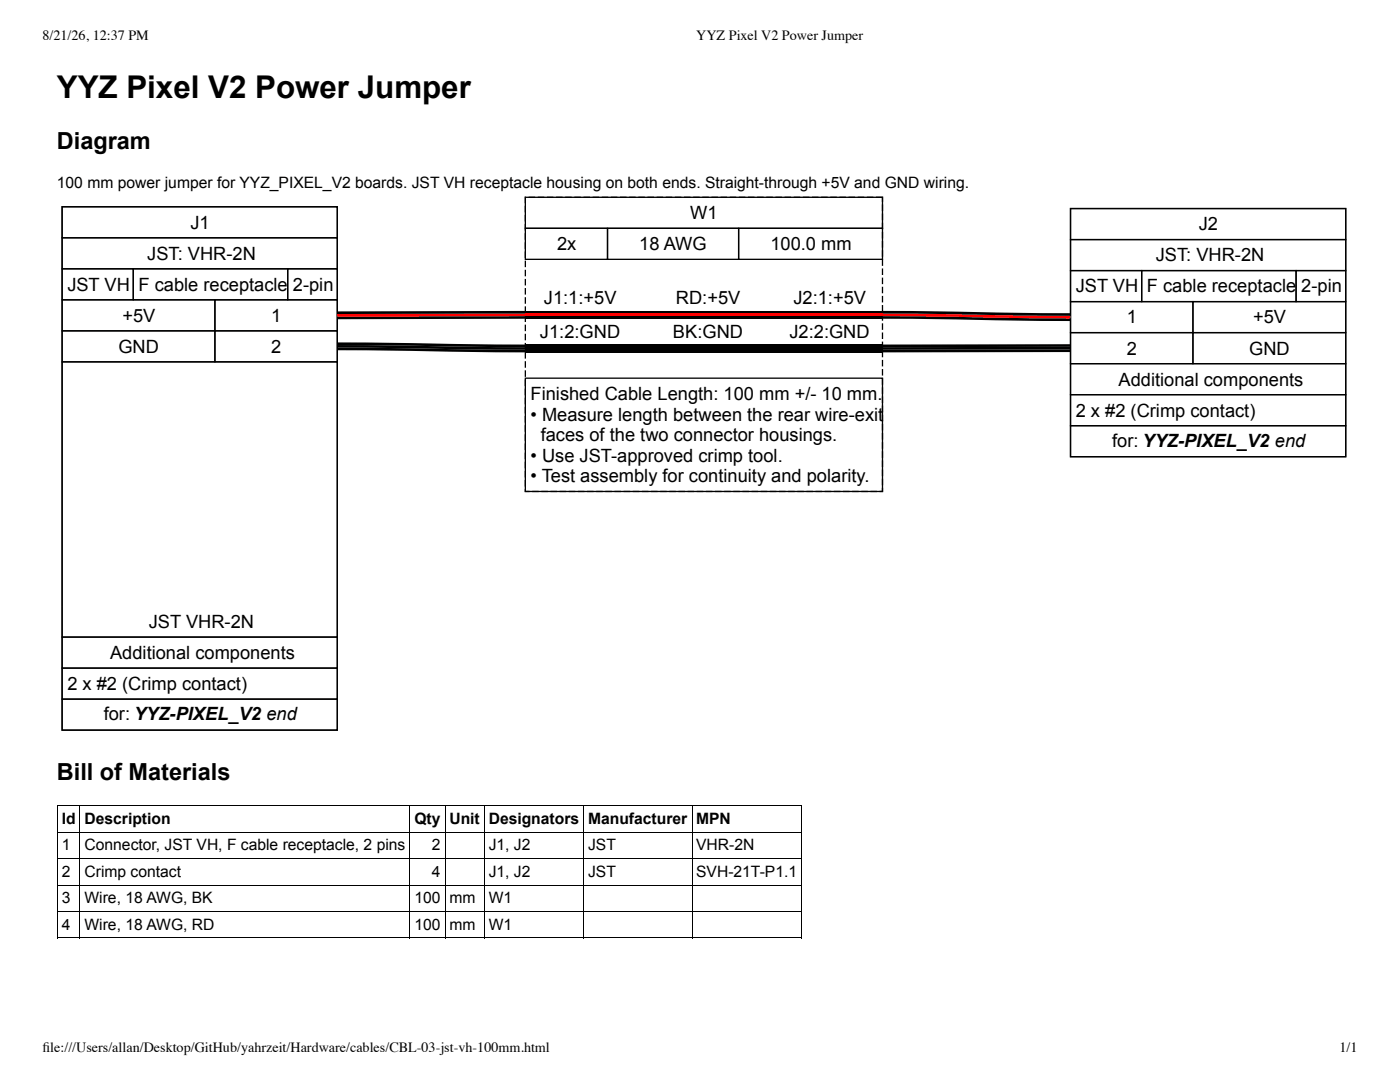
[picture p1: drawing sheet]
<svg xmlns="http://www.w3.org/2000/svg" width="279mm" height="216mm" viewBox="0 0 279 216" stroke-linecap="round" stroke-linejoin="round" font-family="sans-serif">
<defs><g id="words">
<text font-size="6.3" x="11.4" y="19.6">YYZ Pixel V2 Power Jumper</text>
<g font-size="4.7">
<text x="11.4" y="29.7">Diagram</text>
<text x="11.4" y="155.6">Bill of Materials</text>
</g>
<g font-size="3.6">
<text x="38" y="45.6">J1</text>
<text x="137.7" y="43.7">W1</text>
<text x="239.2" y="46">J2</text>
<text x="29.4" y="51.8">JST: VHR-2N</text>
<text x="111.2" y="49.9">2x</text>
<text x="127.6" y="49.9">18 AWG</text>
<text x="153.7" y="49.9">100.0 mm</text>
<text x="230.6" y="52.2">JST: VHR-2N</text>
<text x="13.4" y="58">JST VH</text>
<text x="27.6" y="58">F cable receptacle</text>
<text x="58.5" y="58">2-pin</text>
<text x="214.7" y="58.4">JST VH</text>
<text x="228.9" y="58.4">F cable receptacle</text>
<text x="259.7" y="58.4">2-pin</text>
<text x="24.4" y="64.2">+5V</text>
<text x="54.1" y="64.2">1</text>
<text x="108.5" y="60.7">J1:1:+5V</text>
<text x="134.9" y="60.7">RD:+5V</text>
<text x="158.3" y="60.7">J2:1:+5V</text>
<text x="224.9" y="64.5">1</text>
<text x="250.1" y="64.5">+5V</text>
<text x="23.6" y="70.4">GND</text>
<text x="54.1" y="70.4">2</text>
<text x="107.8" y="67.5">J1:2:GND</text>
<text x="134.3" y="67.5">BK:GND</text>
<text x="157.6" y="67.5">J2:2:GND</text>
<text x="224.9" y="70.7">2</text>
<text x="249.3" y="70.7">GND</text>
<text x="223.2" y="76.9">Additional components</text>
<text x="105.9" y="79.8">Finished Cable Length: 100 mm +/- 10 mm.</text>
<text x="105.9" y="83.9">• Measure length between the rear wire-exit</text>
<text x="214.7" y="83.1">2 x #2 (Crimp contact)</text>
<text x="107.9" y="88">faces of the two connector housings.</text>
<text x="221.9" y="89.2">for: YYZ-PIXEL_V2 end</text>
<text x="105.9" y="92.1">• Use JST-approved crimp tool.</text>
<text x="105.9" y="96.2">• Test assembly for continuity and polarity.</text>
<text x="29.7" y="125.3">JST VHR-2N</text>
<text x="22" y="131.5">Additional components</text>
<text x="13.4" y="137.7">2 x #2 (Crimp contact)</text>
<text x="20.7" y="143.8">for: YYZ-PIXEL_V2 end</text>
</g>
<g font-size="3.1">
<text x="11.4" y="37.5">100 mm power jumper for YYZ_PIXEL_V2 boards. JST VH receptacle housing on both ends. Straight-through +5V and GND wiring.</text>
<text x="12.3" y="164.4">Id</text>
<text x="16.9" y="164.4">Description</text>
<text x="82.7" y="164.4">Qty</text>
<text x="89.7" y="164.4">Unit</text>
<text x="97.5" y="164.4">Designators</text>
<text x="117.4" y="164.4">Manufacturer</text>
<text x="138.9" y="164.4">MPN</text>
<text x="12.3" y="169.7">1</text>
<text x="16.9" y="169.7">Connector, JST VH, F cable receptacle, 2 pins</text>
<text x="86.2" y="169.7">2</text>
<text x="97.5" y="169.7">J1, J2</text>
<text x="117.4" y="169.7">JST</text>
<text x="138.9" y="169.7">VHR-2N</text>
<text x="12.3" y="174.9">2</text>
<text x="16.9" y="174.9">Crimp contact</text>
<text x="86.2" y="174.9">4</text>
<text x="97.5" y="174.9">J1, J2</text>
<text x="117.4" y="174.9">JST</text>
<text x="138.9" y="174.9">SVH-21T-P1.1</text>
<text x="12.3" y="180.2">3</text>
<text x="12.3" y="185.5">4</text>
<text x="16.9" y="180.2">Wire, 18 AWG, BK</text>
<text x="16.9" y="185.5">Wire, 18 AWG, RD</text>
<text x="82.7" y="180.2">100</text>
<text x="82.7" y="185.5">100</text>
<text x="89.7" y="180.2">mm</text>
<text x="89.7" y="185.5">mm</text>
<text x="97.5" y="180.2">W1</text>
<text x="97.5" y="185.5">W1</text>
</g>
<g font-size="2.8">
<text x="8.5" y="7.9">8/21/26, 12:37 PM</text>
<text x="138.9" y="7.9">YYZ Pixel V2 Power Jumper</text>
<text x="8.5" y="209.8">fi le:///Users/allan/Desktop/GitHub/yahrzeit/Hardware/cables/CBL-03-jst-vh-100mm.html</text>
<text x="267.3" y="209.8">1/1</text>
</g>
</g></defs>
<g fill="none" stroke="#000" stroke-width=".2">
<path d="M11.4 160.8h148.7M11.4 166.1h148.7M11.4 171.3h148.7M11.4 176.6h148.7M11.5 160.7v26.6M15.9 160.7v26.6M81.8 160.7v26.6M88.9 160.7v26.6M96.7 160.7v26.6M116.4 160.7v26.6M138.1 160.7v26.6M160 160.7v26.6"/>
<path d="M11.4 181.9h148.7M11.4 187.2h148.7"/>
</g>
<g fill="#fff">
<path d="M11.4 38.3h258.1v108.4h-258.1z"/>
<path d="M12.4 41.3h54.9v104.4h-54.9z"/>
</g>
<g fill="none" stroke="#000" stroke-width=".26">
<path d="M12.4 41.3h54.9v104.4h-54.9zM12.4 41.3h54.9v6.1h-54.9zM12.4 47.4h54.9v6.2h-54.9zM12.4 53.6h14.2v6.2h-14.2zM12.4 59.8h30.5v6.2h-30.5zM26.6 53.6h30.8v6.2h-30.8zM42.9 59.8h24.4v6.2h-24.4zM57.4 53.6h9.9v6.2h-9.9zM12.4 66h30.5v6.2h-30.5zM12.4 72.2h54.9v54.9h-54.9zM42.9 66h24.4v6.2h-24.4zM12.4 127.1h54.9v6.2h-54.9z"/>
<path d="M12.4 133.3h54.9v6.2h-54.9zM12.4 139.5h54.9v6.2h-54.9z"/>
</g>
<path d="M104.8 39.4h71.3v58.7h-71.3z" fill="#fff"/>
<g fill="#000">
<path d="M104.8 62h71.3v.6h-71.3z"/>
<path d="M173 39.2h1.3v.3h-1.3zM171.2 39.2h1.3v.3h-1.3zM169.3 39.2h1.3v.3h-1.3zM167.5 39.2h1.3v.3h-1.3zM165.7 39.2h1.3v.3h-1.3zM163.9 39.2h1.3v.3h-1.3zM162 39.2h1.3v.3h-1.3zM160.2 39.2h1.3v.3h-1.3zM158.4 39.2h1.3v.3h-1.3zM156.6 39.2h1.3v.3h-1.3zM154.7 39.2h1.4v.3h-1.4zM152.9 39.2h1.3v.3h-1.3zM151.1 39.2h1.3v.3h-1.3zM149.3 39.2h1.3v.3h-1.3zM147.5 39.2h1.3v.3h-1.3zM145.6 39.2h1.3v.3h-1.3zM143.8 39.2h1.3v.3h-1.3zM142 39.2h1.3v.3h-1.3zM140.2 39.2h1.3v.3h-1.3zM138.3 39.2h1.3v.3h-1.3zM136.5 39.2h1.3v.3h-1.3zM134.7 39.2h1.3v.3h-1.3zM132.9 39.2h1.3v.3h-1.3zM131 39.2h1.3v.3h-1.3zM129.2 39.2h1.3v.3h-1.3zM127.4 39.2h1.3v.3h-1.3zM125.6 39.2h1.3v.3h-1.3zM123.7 39.2h1.3v.3h-1.3zM121.9 39.2h1.3v.3h-1.3zM120.1 39.2h1.3v.3h-1.3zM118.3 39.2h1.3v.3h-1.3zM116.4 39.2h1.3v.3h-1.3zM114.6 39.2h1.3v.3h-1.3zM112.8 39.2h1.3v.3h-1.3zM111 39.2h1.3v.3h-1.3zM109.1 39.2h1.3v.3h-1.3zM107.3 39.2h1.3v.3h-1.3zM105.5 39.2h1.3v.3h-1.3zM104.7 39.2h.3v.3h-.2l.2-.1v1.1h-.3zM104.7 41.1h.3v1.3h-.3zM104.7 42.9h.3v1.3h-.3zM104.7 44.7h.3v1.3h-.3zM104.7 46.5h.3v1.3h-.3zM104.7 48.4h.3v1.3h-.3zM104.7 50.2h.3v1.3h-.3zM104.7 52h.3v1.3h-.3zM104.7 53.8h.3v1.3h-.3zM104.7 55.7h.3v1.3h-.3zM104.7 57.5h.3v1.3h-.3zM104.7 59.3h.3v1.3h-.3zM104.7 61.1h.3v1.3h-.3zM104.7 63h.3v1.3h-.3zM104.7 64.8h.3v1.3h-.3zM104.7 66.6h.3v1.3h-.3zM104.7 68.4h.3v1.3h-.3zM104.7 70.2h.3v1.4h-.3zM104.7 72.1h.3v1.3h-.3zM104.7 73.9h.3v1.3h-.3zM104.7 75.7h.3v1.3h-.3zM104.7 77.5h.3v1.3h-.3zM104.7 79.4h.3v1.3h-.3zM104.7 81.2h.3v1.3h-.3zM104.7 83h.3v1.3h-.3zM104.7 84.8h.3v1.3h-.3zM104.7 86.7h.3v1.3h-.3zM104.7 88.5h.3v1.3h-.3zM104.7 90.3h.3v1.3h-.3zM104.7 92.1h.3v1.3h-.3zM104.7 94h.3v1.3h-.3zM104.7 95.8h.3v1.3h-.3zM104.7 97.6h.3v.5h-.2v-.2h.9v.3h-1zM106.2 97.9h1.3v.3h-1.3zM108 97.9h1.3v.3h-1.3zM109.9 97.9h1.3v.3h-1.3zM111.7 97.9h1.3v.3h-1.3zM113.5 97.9h1.3v.3h-1.3zM115.3 97.9h1.3v.3h-1.3zM117.2 97.9h1.3v.3h-1.3zM119 97.9h1.3v.3h-1.3zM120.8 97.9h1.3v.3h-1.3zM122.6 97.9h1.3v.3h-1.3zM124.5 97.9h1.3v.3h-1.3zM126.3 97.9h1.3v.3h-1.3zM128.1 97.9h1.3v.3h-1.3zM129.9 97.9h1.3v.3h-1.3zM131.8 97.9h1.3v.3h-1.3zM133.6 97.9h1.3v.3h-1.3zM135.4 97.9h1.3v.3h-1.3zM137.2 97.9h1.3v.3h-1.3zM139 97.9h1.4v.3h-1.4zM140.9 97.9h1.3v.3h-1.3zM142.7 97.9h1.3v.3h-1.3zM144.5 97.9h1.3v.3h-1.3zM146.3 97.9h1.3v.3h-1.3zM148.2 97.9h1.3v.3h-1.3zM150 97.9h1.3v.3h-1.3zM151.8 97.9h1.3v.3h-1.3zM153.6 97.9h1.3v.3h-1.3zM155.5 97.9h1.3v.3h-1.3zM157.3 97.9h1.3v.3h-1.3zM159.1 97.9h1.3v.3h-1.3zM160.9 97.9h1.3v.3h-1.3zM162.8 97.9h1.3v.3h-1.3zM164.6 97.9h1.3v.3h-1.3zM166.4 97.9h1.3v.3h-1.3zM168.2 97.9h1.3v.3h-1.3zM170.1 97.9h1.3v.3h-1.3zM171.9 97.9h1.3v.3h-1.3zM173.7 97.9h1.3v.3h-1.3zM176 97.4h.2v.8h-.7v-.3h.6v.2h-.1zM176 95.5h.2v1.3h-.2zM176 93.7h.2v1.3h-.2zM176 91.9h.2v1.3h-.2zM176 90.1h.2v1.3h-.2zM176 88.2h.2v1.3h-.2zM176 86.4h.2v1.3h-.2zM176 84.6h.2v1.3h-.2zM176 82.8h.2v1.3h-.2zM176 80.9h.2v1.3h-.2zM176 79.1h.2v1.3h-.2zM176 77.3h.2v1.3h-.2zM176 75.5h.2v1.3h-.2zM176 73.6h.2v1.3h-.2zM176 71.8h.2v1.3h-.2zM176 70h.2v1.3h-.2zM176 68.2h.2v1.3h-.2zM176 66.3h.2v1.3h-.2zM176 64.5h.2v1.3h-.2zM176 62.7h.2v1.3h-.2zM176 60.9h.2v1.3h-.2zM176 59h.2v1.3h-.2zM176 57.2h.2v1.3h-.2zM176 55.4h.2v1.3h-.2zM176 53.6h.2v1.3h-.2zM176 51.7h.2v1.3h-.2zM176 49.9h.2v1.3h-.2zM176 48.1h.2v1.3h-.2zM176 46.3h.2v1.3h-.2zM176 44.4h.2v1.4h-.2zM176 42.6h.2v1.3h-.2zM176 40.8h.2v1.3h-.2zM174.8 39.2h1.4v1.1h-.2v-.9h.1v.1h-1.3z"/>
</g>
<path d="M104.8 39.4h71.3v6.2h-71.3zM104.8 45.6h16.4v6.1h-16.4zM121.2 45.6h26.2v6.1h-26.2zM147.4 45.6h28.7v6.1h-28.7z" fill="none" stroke="#000" stroke-width=".26"/>
<path d="M104.8 62.6h71.3v.5h-71.3z" fill="#f00"/>
<path d="M104.8 63.1h71.3v.5h-71.3zM104.8 68.8h71.3v.5h-71.3zM104.8 69.3h71.3v.5h-71.3zM104.8 69.8h71.3v.5h-71.3z" fill="#000"/>
<path d="M104.8 75.5h71.3v22.6h-71.3z" fill="none" stroke="#000" stroke-width=".26"/>
<path d="M67.3 69.6l37.5 .5M67.3 69.1l37.5 .4M67.3 68.6l37.5 .4M104.8 63.3l-37.5 .1M104.8 62.3l-37.5 .1" fill="none" stroke="#000" stroke-width=".52"/>
<path d="M104.8 62.8l-37.5 .1" fill="none" stroke="#f00" stroke-width=".52"/>
<path d="M213.6 41.6h55v49.5h-55z" fill="#fff"/>
<g fill="none" stroke="#000" stroke-width=".26">
<path d="M213.6 41.6h55v49.5h-55zM213.6 41.6h55v6.2h-55zM213.6 47.8h55v6.2h-55zM213.6 54h14.2v6.2h-14.2zM227.8 54h30.9v6.2h-30.9zM258.7 54h9.9v6.2h-9.9zM213.6 60.2h24.5v6.2h-24.5zM213.6 66.4h24.5v6.2h-24.5zM213.6 72.6h55v6.1h-55zM213.6 78.7h55v6.2h-55zM238.1 60.2h30.5v6.2h-30.5zM238.1 66.4h30.5v6.2h-30.5z"/>
<path d="M213.6 84.9h55v6.2h-55z"/>
</g>
<path d="M176.1 63.3l37.5 .5M176.1 62.3l37.5 .5M213.6 70l-37.5 .1M213.6 69.5h-37.5M213.6 68.9l-37.5 .1" fill="none" stroke="#000" stroke-width=".52"/>
<path d="M176.1 62.8l37.5 .5" fill="none" stroke="#f00" stroke-width=".52"/>
<use href="#words"/>
</svg>
